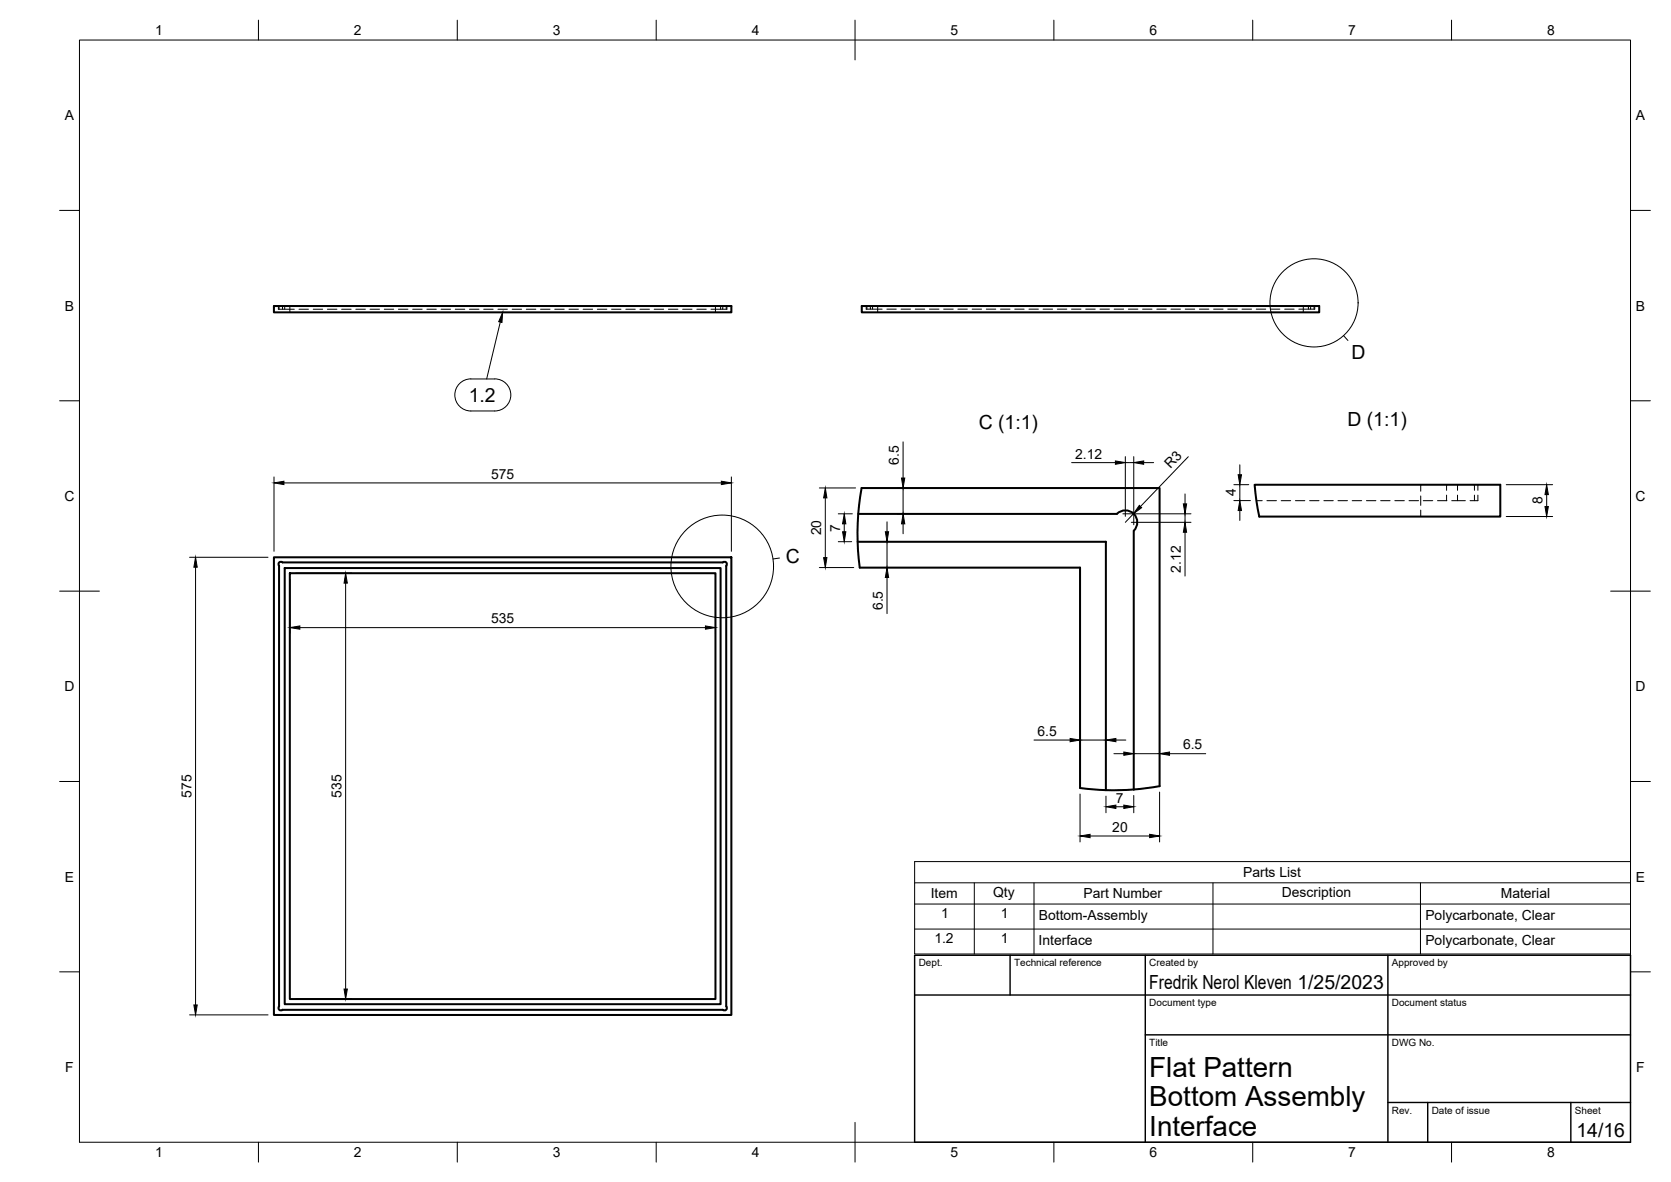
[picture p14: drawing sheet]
<svg xmlns="http://www.w3.org/2000/svg" width="420mm" height="297mm" viewBox="0 0 420 297" stroke-linecap="round" stroke-linejoin="round" font-family="sans-serif">
<defs><g id="words">
<g font-size="7">
<text x="289" y="270.6">Flat Pattern</text>
<text x="289" y="278.1">Bottom Assembly</text>
<text x="289" y="285.5">Interface</text>
</g>
<g font-size="4.9">
<text x="339.8" y="90.3">D</text>
<text x="117.9" y="101">1.2</text>
<text x="246.1" y="107.9">C (1:1)</text>
<text x="338.8" y="107">D (1:1)</text>
<text x="197.6" y="141.5">C</text>
<text x="289" y="248.5">Fredrik Nerol Kleven 1/25/2023</text>
<text x="396.4" y="285.7">14/16</text>
</g>
<g font-size="3.5">
<text x="39" y="8.8">1</text>
<text x="89" y="8.8">2</text>
<text x="139" y="8.8">3</text>
<text x="189" y="8.8">4</text>
<text x="239" y="8.8">5</text>
<text x="289" y="8.8">6</text>
<text x="339" y="8.8">7</text>
<text x="389" y="8.8">8</text>
<text x="16.3" y="30.2">A</text>
<text x="411.3" y="30.2">A</text>
<text x="16.3" y="78">B</text>
<text x="411.3" y="78">B</text>
<text x="226" y="116.8" transform="rotate(-90 226 116.8)">6.5</text>
<text x="270.3" y="115.3">2.12</text>
<text x="294.3" y="117.9" transform="rotate(-46 294.3 117.9)">R3</text>
<text x="16.2" y="125.9">C</text>
<text x="123.5" y="120.3">575</text>
<text x="310.7" y="124.7" transform="rotate(-90 310.7 124.7)">4</text>
<text x="411.2" y="125.9">C</text>
<text x="387.9" y="126.8" transform="rotate(-90 387.9 126.8)">8</text>
<text x="206.5" y="134.5" transform="rotate(-90 206.5 134.5)">20</text>
<text x="211.3" y="133.6" transform="rotate(-90 211.3 133.6)">7</text>
<text x="296.9" y="143.9" transform="rotate(-90 296.9 143.9)">2.12</text>
<text x="222" y="153.3" transform="rotate(-90 222 153.3)">6.5</text>
<text x="123.5" y="156.7">535</text>
<text x="16.2" y="173.7">D</text>
<text x="411.2" y="173.7">D</text>
<text x="260.9" y="184.9">6.5</text>
<text x="297.5" y="188.3">6.5</text>
<text x="48.1" y="200.5" transform="rotate(-90 48.1 200.5)">575</text>
<text x="85.9" y="200.5" transform="rotate(-90 85.9 200.5)">535</text>
<text x="280.6" y="201.7">7</text>
<text x="279.7" y="209">20</text>
<text x="16.3" y="221.6">E</text>
<text x="312.6" y="220.4">Parts List</text>
<text x="411.3" y="221.6">E</text>
<text x="234" y="225.7">Item</text>
<text x="249.7" y="225.4">Qty</text>
<text x="272.4" y="225.7">Part Number</text>
<text x="322.3" y="225.4">Description</text>
<text x="377.4" y="225.7">Material</text>
<text x="236.6" y="230.7">1</text>
<text x="251.7" y="230.7">1</text>
<text x="261.2" y="231.2">Bottom-Assembly</text>
<text x="358.4" y="231.2">Polycarbonate, Clear</text>
<text x="234.9" y="237">1.2</text>
<text x="251.7" y="237">1</text>
<text x="261.2" y="237.5">Interface</text>
<text x="358.4" y="237.5">Polycarbonate, Clear</text>
<text x="16.4" y="269.4">F</text>
<text x="411.4" y="269.4">F</text>
<text x="39" y="290.8">1</text>
<text x="89" y="290.8">2</text>
<text x="139" y="290.8">3</text>
<text x="189" y="290.8">4</text>
<text x="239" y="290.8">5</text>
<text x="289" y="290.8">6</text>
<text x="339" y="290.8">7</text>
<text x="389" y="290.8">8</text>
</g>
<g font-size="2.5">
<text x="231" y="242.9">Dept.</text>
<text x="255" y="242.9">Technical reference</text>
<text x="289" y="242.9">Created by</text>
<text x="350" y="242.9">Approved by</text>
<text x="289" y="252.8">Document type</text>
<text x="350" y="252.8">Document status</text>
<text x="289" y="262.9">Title</text>
<text x="350" y="262.9">DWG No.</text>
<text x="350" y="279.9">Rev.</text>
<text x="360" y="279.9">Date of issue</text>
<text x="396" y="279.9">Sheet</text>
</g>
</g></defs>
<!-- layer: Hidden -->
<g fill="none" stroke="#000" stroke-width=".25">
<path d="M70 76.9v.8h1v-.8M70.2 76.9v.8M71 77.7h3M71.6 76.9v.8M72.9 76.9v1.6M75.2 77.7h2.4M78.8 77.7h2.3M82.3 77.7h2.4M85.9 77.7h2.4M89.5 77.7h2.4M93 77.7h2.4M96.6 77.7h2.4"/>
<path d="M100.2 77.7h2.4M103.8 77.7h2.4M107.3 77.7h2.4M110.9 77.7h2.4M114.5 77.7h2.4M118 77.7h2.4M121.6 77.7h2.4M125.2 77.7h2.4M128.8 77.7h2.3M132.3 77.7h2.4M135.9 77.7h2.4M139.5 77.7h2.4"/>
<path d="M143.1 77.7h2.3M146.6 77.7h2.4M150.2 77.7h2.4M153.8 77.7h2.3M157.4 77.7h2.3M160.9 77.7h2.4M164.5 77.7h2.4M168.1 77.7h2.4M171.6 77.7h2.4M175.2 77.7h2.4M179.9 76.9v1.6M181.2 76.9v.8"/>
<path d="M181.7 76.9v.8h-2.9M182.6 76.9v.8M182.8 76.9v.8h-1.1M217.8 76.9v.8h1M218 76.9v.8M218.8 76.9v.8h3M219.4 76.9v.8M220.7 76.9v1.6M223 77.7h2.4M226.6 77.7h2.3M230.1 77.7h2.4M233.7 77.7h2.4"/>
<path d="M237.3 77.7h2.4M240.9 77.7h2.3M244.4 77.7h2.4M248 77.7h2.4M251.6 77.7h2.4M255.1 77.7h2.4M258.7 77.7h2.4M262.3 77.7h2.4M265.9 77.7h2.3M269.4 77.7h2.4M273 77.7h2.4M276.6 77.7h2.4"/>
<path d="M280.1 77.7h2.4M283.7 77.7h2.4M287.3 77.7h2.4M290.9 77.7h2.3M294.4 77.7h2.4M298 77.7h2.4M301.6 77.7h2.4M305.2 77.7h2.3M308.7 77.7h2.4M312.3 77.7h2.4M315.9 77.7h2.4M319.4 77.7h2.4"/>
<path d="M323 77.7h2.4M327.7 76.9v1.6M329 76.9v.8M329.5 76.9v.8h-2.9M330.4 76.9v.8M330.6 76.9v.8h-1.1M315.9 125.8h1.5M318.6 125.8h2.4M322.1 125.8h2.4M325.7 125.8h2.4M329.3 125.8h2.4M332.9 125.8h2.3"/>
<path d="M336.4 125.8h2.4M340 125.8h2.4M343.6 125.8h2.3M347.2 125.8h2.3M350.7 125.8h2.4M354.3 125.8h2.4M357.2 121.8v1.7M357.2 124.6v2.4M357.2 128.2v1.6M357.9 125.8h2.4M361.4 125.8h2.4M363.7 121.8v1.4"/>
<path d="M363.7 124.4v1.4M365 125.8h3.4M366.5 121.8v1.4M366.5 124.4v1.4M370.7 121.8v1.4M370.7 124.4v1.4M371.6 124.4v1.4h-2M371.6 121.8v1.4"/>
</g>
<!-- layer: Visible -->
<g fill="none" stroke="#000" stroke-width=".51">
<path d="M68.9 76.9h115v1.6h-115zM216.7 76.9h115v1.6h-115zM215.6 136.2h62.5v62.4M215.8 129.1h65M280.8 129.1a3 3 0 0 1 4.3 0 3 3 0 0 1 0 4.3v65M315.5 121.8h61.7v8h-60.6l-.7-4zM68.9 140h115v115.1h-115zM70.2 142.2v110.7M71 141.3h110.7M71 141.3a.6 .6 0 0 0-.8 0 .6 .6 0 0 0 0 .9M71.6 142.8h109.6v109.6h-109.6zM72.9 144h107v107.1h-107z"/>
<path d="M181.7 141.3a.61 .61 0 0 1 .9 0 .61 .61 0 0 1 0 .9v110.7a.62 .62 0 0 1 0 .8 .62 .62 0 0 1-.9 .1l-110.7-.1a.6 .6 0 0 1-.8 0 .6 .6 0 0 1 0-.8M271.6 198l6.5 .6M291.6 197.6v-75h-75a64.7 64.7 0 0 0-.4 20h55.4v55.4M291.6 197.6a64.5 64.5 0 0 1-13.5 1"/>
</g>
<!-- layer: BORDER -->
<g fill="none" stroke="#000" stroke-width=".25">
<path d="M20 10.1h390v276.9h-390zM65 5.1v5M115 5.1v5M165 5.1v5M215 5.1v10M265 5.1v5M315 5.1v5M365 5.1v5M15 52.9h5M410 52.9h5M15 100.7h5M410 100.7h5"/>
<path d="M15 148.6h10M405 148.6h10M15 196.4h5M410 196.4h5M15 244.2h5M410 244.2h5M65 287v5M115 287v5M165 287v5M215 282.1v9.9M265 287v5M315 287v5"/>
<path d="M365 287v5"/>
</g>
<!-- layer: TITLEBLOCK -->
<path d="M230 240.1h180v46.9h-180zM230 250h180M254 240.1v9.9M288 240.1v46.9M349 240.1v46.9M288 260.1h122M349 277.1h61M359 277.1v9.9M395 277.1v9.9" fill="none" stroke="#000" stroke-width=".36"/>
<!-- layer: FD_Dimensions -->
<g fill="none" stroke="#000" stroke-width=".25">
<path d="M68.9 119.9v18.6M183.9 119.9v18.6M227.1 111v9.1M269.5 116.3h11M283 114.8v15M283 116.3h2.1M285.1 114.8v17.1M287.6 116.3h2.5M298.8 114.8l-12 12.5M311.7 116.8v2.5M71.4 121.4h110M206 122.6h9.1"/>
<path d="M207.5 125.1v15M210.8 129.1h3.5M210.8 136.1h3.3M212.3 131.6v2M223 131.1v2.5M223 136.1v6.5M225.6 122.6h.9M225.6 129.1h.9M227.1 122.6v6.5M227.1 131.6v2.5M282.3 129.1h17.2M284.5 131.3h15"/>
<path d="M285 129.1l-2 2.2M298 124.1v2.5M298 129.1v2.2M298 133.8v11M310.2 121.8h3.8M310.2 125.8h4.2M311.7 121.8v4M311.7 128.3v2.5M378.7 121.8h11.7M378.7 129.8h11.7M388.9 124.3v3M47.7 140h19.7"/>
<path d="M49.2 142.5v110M72.9 145.5v13.7M74.4 144h14M75.4 157.7h102M86.9 146.5v102M179.9 145.5v13.7M206 142.6h8.7M221.5 142.6h.1M223 145.1v9.1M260 186h9.1M271.6 187.4v.1M271.6 199.5v12.1"/>
<path d="M271.6 186h6.5M280.1 189.4h2.5M280.6 186h2.5M285.1 199.9v4.3M285.1 189.4h6.5M291.6 199.1v12.5M294.1 189.4h9.1M274.1 210.1h15M278.1 200.1v4.1M280.6 202.7h2M47.7 255h19.7M74.4 251h14"/>
</g>
<g fill="#000" stroke="#000" stroke-width=".25">
<path d="M280.5 115.8l2.5 .5-2.5 .4zM285.1 116.3l2.5-.5v.9zM311.3 119.3h.9l-.5 2.5zM68.9 121.4l2.5-.5v.9zM181.4 120.9l2.5 .5-2.5 .4zM207.5 122.6l.4 2.5h-.8zM212.3 129.1l.4 2.5h-.8zM211.9 133.6h.8l-.4 2.5zM222.6 133.6h.8l-.4 2.5zM227.1 129.1l.4 2.5h-.8zM226.7 120.1h.8l-.4 2.5zM286.5 127l.6 .6-2.1 1.5z"/>
<path d="M297.5 126.6h.9l-.4 2.5zM298 131.3l.4 2.5h-.9zM311.7 125.8l.5 2.5h-.9zM388.9 121.8l.4 2.5h-.8zM388.5 127.3h.8l-.4 2.5zM49.2 140l.4 2.5h-.9zM72.9 157.7l2.5-.4v.8zM86.9 144l.4 2.5h-.8zM177.4 157.3l2.5 .4-2.5 .4zM207.1 140.1h.8l-.4 2.5zM223 142.6l.4 2.5h-.8zM269.1 185.6l2.5 .4-2.5 .4z"/>
<path d="M278.1 186l2.5-.4v.8zM282.6 189l2.5 .4-2.5 .4zM291.6 189.4l2.5-.4v.8zM271.6 210.1l2.5-.4v.8zM278.1 202.7l2.5-.4v.9zM282.6 202.3l2.5 .4-2.5 .5zM289.1 209.7l2.5 .4-2.5 .4zM48.7 252.5h.9l-.4 2.5zM86.5 248.5h.8l-.4 2.5z"/>
</g>
<!-- layer: Detail Boundary -->
<g fill="none" stroke="#000" stroke-width=".25">
<path d="M337.8 84.3l1.1 1.3M196 140.2l-1.6 .3"/>
<circle cx="330.4" cy="76.1" r="11.1"/>
<circle cx="181.6" cy="142.3" r="12.9"/>
</g>
<!-- layer: Parts Lists -->
<path d="M230 216.5h180v23.2h-180zM230 221.9h180M230 227.2h180M230 233.5h180M245 221.9v17.8M260 221.9v17.8M305 221.9v17.8M357.2 221.9v17.8" fill="none" stroke="#000" stroke-width=".25"/>
<!-- layer: Balloons -->
<path d="M115.5 96.4a4 4 0 0 1 2.9-1.2h6a4 4 0 0 1 4 4.1 4 4 0 0 1-4 4h-6a4 4 0 0 1-3.7-2.5 4 4 0 0 1 .8-4.4zM125.8 80.9l-3.4 14.3" fill="none" stroke="#000" stroke-width=".25"/>
<path d="M126.4 78.5l-.2 2.5-.8-.2z" fill="#000" stroke="#000" stroke-width=".25"/>
<use href="#words"/>
</svg>
